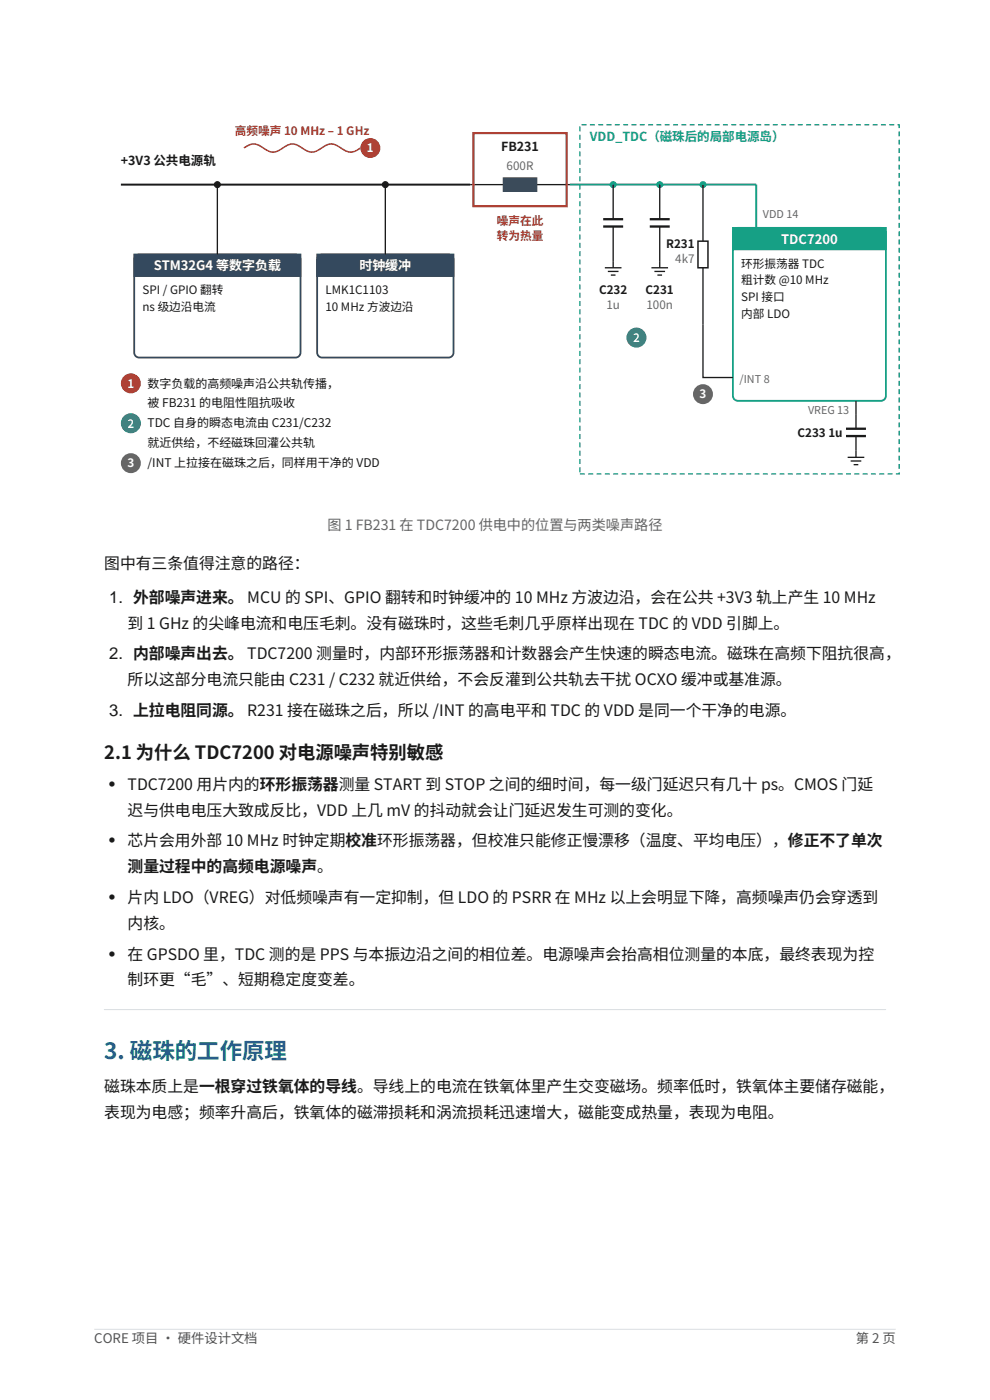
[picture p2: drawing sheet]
<svg xmlns="http://www.w3.org/2000/svg" width="210mm" height="297mm" viewBox="0 0 210 297" stroke-linecap="round" stroke-linejoin="round" font-family="sans-serif">
<defs><g id="words">
<text font-size="4.8" fill="#1a5f9c" x="22.1" y="224.6">3. 磁珠的工作原理</text>
<text font-size="3.9" fill="#1a1a1a" x="22.1" y="161.1">2.1 为什么 TDC7200 对电源噪声特别敏感</text>
<g font-size="3.5" fill="#1a1a1a">
<text x="23.2" y="127.9">1. 外部噪声进来。 MCU 的 SPI、GPIO 翻转和时钟缓冲的 10 MHz 方波边沿，会在公共 +3V3 轨上产生 10 MHz</text>
<text x="23.2" y="139.9">2. 内部噪声出去。 TDC7200 测量时，内部环形振荡器和计数器会产生快速的瞬态电流。磁珠在高频下阻抗很高，</text>
<text x="23.2" y="151.9">3. 上拉电阻同源。 R231 接在磁珠之后，所以 /INT 的高电平和 TDC 的 VDD 是同一个干净的电源。</text>
<text x="23.2" y="167.6">•</text>
<text x="23.2" y="179.6">•</text>
<text x="23.2" y="191.6">•</text>
<text x="23.2" y="203.6">•</text>
</g>
<g font-size="3.4" fill="#1a1a1a">
<text x="22.1" y="120.7">图中有三条值得注意的路径：</text>
<text x="27.1" y="133.4">到 1 GHz 的尖峰电流和电压毛刺。没有磁珠时，这些毛刺几乎原样出现在 TDC 的 VDD 引脚上。</text>
<text x="27.1" y="145.4">所以这部分电流只能由 C231 / C232 就近供给，不会反灌到公共轨去干扰 OCXO 缓冲或基准源。</text>
<text x="27.1" y="167.6">TDC7200 用片内的环形振荡器测量 START 到 STOP 之间的细时间，每一级门延迟只有几十 ps。CMOS 门延</text>
<text x="27.1" y="173">迟与供电电压大致成反比，VDD 上几 mV 的抖动就会让门延迟发生可测的变化。</text>
<text x="27.1" y="179.6">芯片会用外部 10 MHz 时钟定期校准环形振荡器，但校准只能修正慢漂移（温度、平均电压），修正不了单次</text>
<text x="27.1" y="185">测量过程中的高频电源噪声。</text>
<text x="27.1" y="191.6">片内 LDO（VREG）对低频噪声有一定抑制，但 LDO 的 PSRR 在 MHz 以上会明显下降，高频噪声仍会穿透到</text>
<text x="27.1" y="197">内核。</text>
<text x="27.1" y="203.6">在 GPSDO 里，TDC 测的是 PPS 与本振边沿之间的相位差。电源噪声会抬高相位测量的本底，最终表现为控</text>
<text x="27.1" y="209">制环更“毛”、短期稳定度变差。</text>
<text x="22.1" y="231.6">磁珠本质上是一根穿过铁氧体的导线。导线上的电流在铁氧体里产生交变磁场。频率低时，铁氧体主要储存磁能，</text>
<text x="22.1" y="237.1">表现为电感；频率升高后，铁氧体的磁滞损耗和涡流损耗迅速增大，磁能变成热量，表现为电阻。</text>
</g>
<text font-size="3" fill="#666" x="69.5" y="112.4">图 1 FB231 在 TDC7200 供电中的位置与两类噪声路径</text>
<g font-size="2.8" fill="#fff">
<text x="165.7" y="51.7">TDC7200</text>
<text x="32.6" y="57.3">STM32G4 等数字负载</text>
<text x="76.2" y="57.3">时钟缓冲</text>
</g>
<g font-size="2.8" fill="#555">
<text x="20" y="285">CORE 项目 · 硬件设计文档</text>
<text x="181.5" y="285">第 2 页</text>
</g>
<text font-size="2.6" fill="#16a085" x="125.1" y="30">VDD_TDC（磁珠后的局部电源岛）</text>
<g font-size="2.6" fill="#1a1a1a">
<text x="25.6" y="34.9">+3V3 公共电源轨</text>
<text x="106.3" y="32.1">FB231</text>
</g>
<g font-size="2.5" fill="#c0392b">
<text x="49.8" y="28.6">高频噪声 10 MHz – 1 GHz</text>
<text x="105.4" y="47.6">噪声在此</text>
<text x="105.4" y="50.8">转为热量</text>
</g>
<g font-size="2.5" fill="#fff">
<text x="77.8" y="32.3">1</text>
<text x="134.3" y="72.5">2</text>
<text x="27" y="82.2">1</text>
<text x="148.4" y="84.5">3</text>
<text x="27" y="90.7">2</text>
<text x="27" y="99.2">3</text>
</g>
<g font-size="2.5" fill="#666">
<text x="107.5" y="36">600R</text>
<text x="143.2" y="55.7">4k7</text>
<text x="128.6" y="65.6">1u</text>
<text x="137.1" y="65.6">100n</text>
</g>
<g font-size="2.5" fill="#1a1a1a">
<text x="141.3" y="52.6">R231</text>
<text x="157.2" y="56.8">环形振荡器 TDC</text>
<text x="30.2" y="62.5">SPI / GPIO 翻转</text>
<text x="30.2" y="66">ns 级边沿电流</text>
<text x="69" y="62.5">LMK1C1103</text>
<text x="69" y="66">10 MHz 方波边沿</text>
<text x="127.1" y="62.5">C232</text>
<text x="136.9" y="62.5">C231</text>
<text x="157.2" y="60.3">粗计数 @10 MHz</text>
<text x="157.2" y="63.9">SPI 接口</text>
<text x="157.2" y="67.4">内部 LDO</text>
<text x="31.3" y="82.2">数字负载的高频噪声沿公共轨传播，</text>
<text x="31.3" y="86.4">被 FB231 的电阻性阻抗吸收</text>
<text x="31.3" y="90.7">TDC 自身的瞬态电流由 C231/C232</text>
<text x="31.3" y="94.9">就近供给，不经磁珠回灌公共轨</text>
<text x="169.2" y="92.8">C233 1u</text>
<text x="31.3" y="99.1">/INT 上拉接在磁珠之后，同样用干净的 VDD</text>
</g>
<g font-size="2.3" fill="#666">
<text x="161.8" y="46.2">VDD 14</text>
<text x="156.9" y="81.1">/INT 8</text>
<text x="171.4" y="87.9">VREG 13</text>
</g>
</g></defs>
<path d="M20 282h170" fill="none" stroke="#d5dee7" stroke-width=".21"/>
<path d="M25.6 39.2h74.1" fill="none" stroke="#1a1a1a" stroke-width=".42"/>
<path d="M28.7 54.4l.8-.4h33.2a1.06 1.06 0 0 1 1 1v19.8a1.06 1.06 0 0 1-1 1.1h-33.2a1.06 1.06 0 0 1-1-1.1v-19.8z" fill-rule="evenodd" fill="#fff" stroke="#34495e" stroke-width=".39"/>
<path d="M28.5 54h35.2v4.6h-35.2z" fill-rule="evenodd" fill="#34495e" stroke="#34495e" stroke-width=".35"/>
<path d="M67.7 54.2l.6-.2h26.8a1.06 1.06 0 0 1 1.1 1v19.8a1.06 1.06 0 0 1-1.1 1.1h-26.8a1.06 1.06 0 0 1-1-1.1v-19.8z" fill-rule="evenodd" fill="#fff" stroke="#34495e" stroke-width=".39"/>
<path d="M67.3 54h28.9v4.6h-28.9z" fill-rule="evenodd" fill="#34495e" stroke="#34495e" stroke-width=".35"/>
<g fill="none" stroke="#1a1a1a" stroke-width=".28">
<path d="M46.1 39.2v14.8M81.7 39.2v14.8M99.7 39.2h7.1M113.8 39.2h7.1M130.1 39.2v7.3M139.9 39.2v7.3M128.3 56.8h3.5M128.9 57.6h2.3M129.6 58.4h1M130.1 48.1v8.7M138.2 56.8h3.5M138.8 57.6h2.3"/>
<path d="M139.5 58.4h.9M139.9 48.1v8.7"/>
</g>
<g fill="#1a1a1a" stroke="#1a1a1a" stroke-width=".21">
<circle cx="46.1" cy="39.2" r=".64"/>
<circle cx="81.7" cy="39.2" r=".64"/>
</g>
<path d="M51.7 31.4a2.72 2.72 0 0 1 3.8-.3 3.9 3.9 0 0 0 3 1.1l1.3-.7a3.3 3.3 0 0 1 3.1-.8l1.2 .7a2.72 2.72 0 0 0 3.7 .3 3.9 3.9 0 0 1 3.1-1.1l1.2 .7a3.3 3.3 0 0 0 3.1 .8l1.2-.7" fill="none" stroke="#c0392b" stroke-width=".32"/>
<circle cx="78.6" cy="31.4" r="1.94" fill="#c0392b" stroke="#c0392b" stroke-width=".35"/>
<path d="M106.8 37.8h7v2.8h-7z" fill-rule="evenodd" fill="#3d4a57" stroke="#3d4a57" stroke-width=".28"/>
<path d="M100.4 28.2h19.8v15.6h-19.8z" fill="none" stroke="#c0392b" stroke-width=".46"/>
<path d="M123 26.5h67.7v74.1h-67.7z" fill="none" stroke="#16a085" stroke-width=".28" stroke-dasharray="1.1 .7" stroke-linecap="butt"/>
<path d="M120.9 39.2h39.5" fill="none" stroke="#16a085" stroke-width=".42"/>
<g fill="#16a085" stroke="#16a085" stroke-width=".21">
<circle cx="130.1" cy="39.2" r=".64"/>
<circle cx="139.9" cy="39.2" r=".64"/>
</g>
<path d="M127.9 48.1h4.3M127.9 46.5h4.3M137.8 48.1h4.3M137.8 46.5h4.3" fill="none" stroke="#1a1a1a" stroke-width=".49"/>
<circle cx="135" cy="71.6" r="1.94" fill="#1e8449" stroke="#1e8449" stroke-width=".35"/>
<path d="M155.7 48.8l.8-.5h30.4a1.06 1.06 0 0 1 1 1.1v34.6a1.06 1.06 0 0 1-1 1h-30.4a1.06 1.06 0 0 1-1-1v-34.6z" fill-rule="evenodd" fill="#fff" stroke="#16a085" stroke-width=".39"/>
<path d="M155.5 48.3h32.4v4.6h-32.4z" fill-rule="evenodd" fill="#16a085" stroke="#16a085" stroke-width=".35"/>
<path d="M160.4 39.2v9.1" fill="none" stroke="#16a085" stroke-width=".42"/>
<circle cx="149.1" cy="39.2" r=".64" fill="#16a085" stroke="#16a085" stroke-width=".21"/>
<path d="M149.1 39.2v12M149.1 56.8v12" fill="none" stroke="#1a1a1a" stroke-width=".28"/>
<path d="M148.1 51.2h2.1v5.6h-2.1z" fill-rule="evenodd" fill="#fff" stroke="#1a1a1a" stroke-width=".32"/>
<path d="M149.1 68.8v11.3h6.4M179.8 97h3.5M180.4 97.8h2.3M181.1 98.6h1M181.6 85v6M181.6 92.5v4.5" fill="none" stroke="#1a1a1a" stroke-width=".28"/>
<g fill="#666" stroke="#666" stroke-width=".35">
<circle cx="149.1" cy="83.6" r="1.94"/>
<circle cx="27.8" cy="98.3" r="1.94"/>
</g>
<path d="M179.5 92.5h4.2M179.5 91h4.2" fill="none" stroke="#1a1a1a" stroke-width=".49"/>
<circle cx="27.8" cy="81.3" r="1.94" fill="#c0392b" stroke="#c0392b" stroke-width=".35"/>
<circle cx="27.8" cy="89.8" r="1.94" fill="#1e8449" stroke="#1e8449" stroke-width=".35"/>
<path d="M22.1 214.2h165.8" fill="none" stroke="#d5dee7" stroke-width=".21"/>
<use href="#words"/>
</svg>
